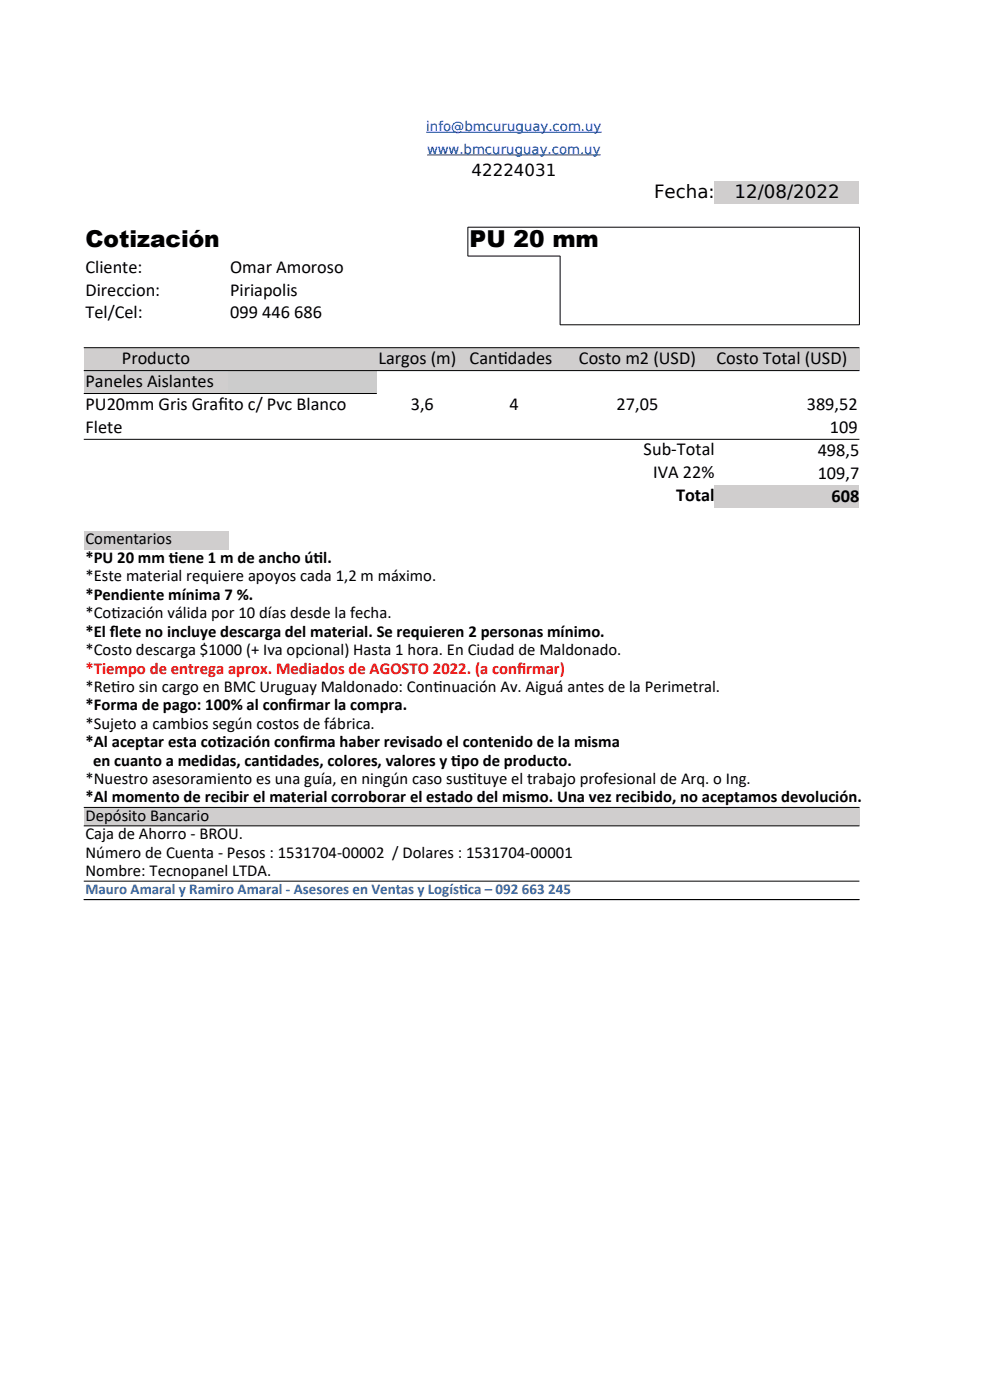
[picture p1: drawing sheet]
<svg xmlns="http://www.w3.org/2000/svg" width="210mm" height="297mm" viewBox="0 0 210 297" stroke-linecap="round" stroke-linejoin="round" font-family="sans-serif">
<defs><g id="words">
<g font-size="4.9">
<text x="18.1" y="52.5">Cotización</text>
<text x="99.6" y="52.5">PU 20 mm</text>
</g>
<g font-size="3.9">
<text x="138.7" y="42.1">Fecha:</text>
<text x="155.8" y="42.1">12/08/2022</text>
<text x="18.1" y="57.9">Cliente:</text>
<text x="48.8" y="57.9">Omar Amoroso</text>
<text x="18.1" y="62.7">Direccion:</text>
<text x="48.8" y="62.7">Piriapolis</text>
<text x="18.1" y="67.6">Tel/Cel:</text>
<text x="48.8" y="67.6">099 446 686</text>
<text x="25.9" y="77.3">Producto</text>
<text x="80.3" y="77.3">Largos (m)</text>
<text x="99.6" y="77.3">Cant</text>
<text x="105.6" y="77.3">idades</text>
<text x="122.8" y="77.3">Costo m2 (USD)</text>
<text x="152" y="77.3">Costo Total (USD)</text>
<text x="18.1" y="82.2">Paneles Aislantes</text>
<text x="18.1" y="87">PU20mm Gris Graf</text>
<text x="46.3" y="87">ito c/ Pvc Blanco</text>
<text x="87.1" y="87">3,6</text>
<text x="108.1" y="87">4</text>
<text x="130.8" y="87">27,05</text>
<text x="171.1" y="86.9">389,52</text>
<text x="18.1" y="91.9">Flete</text>
<text x="176" y="91.9">109</text>
<text x="136.5" y="96.6">Sub-Total</text>
<text x="138.6" y="101.5">IVA 22%</text>
<text x="173.5" y="96.7">498,5</text>
<text x="173.5" y="101.6">109,7</text>
<text x="143.4" y="106.3">Total</text>
<text x="176.4" y="106.4">608</text>
</g>
<g font-size="3.5">
<text x="100" y="37.3">42224031</text>
<text x="18.1" y="115.5">Comentarios</text>
<text x="18.1" y="119.4">*PU 20 mm t</text>
<text x="35.8" y="119.4">iene 1 m de ancho út</text>
<text x="66.5" y="119.4">il.</text>
<text x="18.1" y="123.3">*Este material requiere apoyos cada 1,2 m máximo.</text>
<text x="18.1" y="127.2">*Pendiente mínima 7 %.</text>
<text x="18.1" y="131.1">*Cot</text>
<text x="23.6" y="131.1">ización válida por 10 días desde la fecha.</text>
<text x="18.1" y="135">*El f</text>
<text x="23.3" y="135">lete no incluye descarga del material. Se requieren 2 personas mínimo.</text>
<text x="18.1" y="139">*Costo descarga $1000 (+ Iva opcional) Hasta 1 hora. En Ciudad de Maldonado.</text>
<text x="18.1" y="146.8">*Ret</text>
<text x="23.6" y="146.8">iro sin cargo en BMC Uruguay Maldonado: Cont</text>
<text x="91.9" y="146.8">inuación Av. Aiguá antes de la Perimetral.</text>
<text x="18.1" y="150.7">*Forma de pago: 100% al conf</text>
<text x="18.1" y="154.6">*Sujeto a cambios según costos de fábrica.</text>
<text x="61" y="150.7">irmar la compra.</text>
<text x="18.1" y="158.5">*Al aceptar esta cot</text>
<text x="46" y="158.5">ización conf</text>
<text x="63.4" y="158.5">irma haber revisado el contenido de la misma</text>
<text x="18.1" y="166.3">*Nuestro asesoramiento es una guía, en ningún caso sust</text>
<text x="19.7" y="162.4">en cuanto a medidas, cant</text>
<text x="57" y="162.4">idades, colores, valores y t</text>
<text x="95.7" y="162.4">ipo de producto.</text>
<text x="99.3" y="166.3">ituye el trabajo profesional de Arq. o Ing.</text>
<text x="18.1" y="170.2">*Al momento de recibir el material corroborar el estado del mismo. Una vez recibido, no aceptamos devolución.</text>
<text x="18.1" y="174.1">Depósito Bancario</text>
<text x="18.1" y="178.1">Caja de Ahorro - BROU.</text>
<text x="18.1" y="182">Número de Cuenta - Pesos : 1531704-00002 / Dolares : 1531704-00001</text>
<text x="18.1" y="185.9">Nombre: Tecnopanel LTDA.</text>
</g>
<g font-size="3.5" fill="#f10d0c">
<text x="18.1" y="142.9">*Tiempo de entrega aprox. Mediados de AGOSTO 2022. (a conf</text>
<text x="109.7" y="142.9">irmar)</text>
</g>
<g font-size="3.2" fill="#3465a4">
<text x="18.1" y="189.7">Mauro Amaral y Ramiro Amaral - Asesores en Ventas y Logíst</text>
<text x="97.4" y="189.7">ica – 092 663 245</text>
</g>
<g font-size="2.8" fill="#00f">
<text x="90.4" y="27.8">info@bmcuruguay.com.uy</text>
<text x="90.6" y="32.6">www.bmcuruguay.com.uy</text>
</g>
</g></defs>
<g fill="#d0cece">
<path d="M151.6 38.5h30.7v4.8h-30.7z" fill-rule="evenodd"/>
<path d="M17.8 73.7h164.5v4.9h-164.5z" fill-rule="evenodd"/>
<path d="M17.8 78.6h30.6v4.9h-30.6z" fill-rule="evenodd"/>
</g>
<path d="M48.4 78.6h31.5v4.9h-31.5z" fill-rule="evenodd" fill="#ccc"/>
<g fill="#d0cece">
<path d="M151.6 102.9h30.7v4.9h-30.7z" fill-rule="evenodd"/>
<path d="M17.8 112.6h30.6v3.9h-30.6z" fill-rule="evenodd"/>
<path d="M17.8 171.3h164.5v3.9h-164.5z" fill-rule="evenodd"/>
</g>
<g fill="none" stroke="#000" stroke-width=".21">
<path d="M99.2 48.2h83.1M99.2 54.3h19.6v14.6M99.3 48.2v6.1M182.3 48.2v20.7M17.8 73.8h164.5M17.8 78.6h164.5M118.8 68.9h63.5M17.8 83.5h62.1M17.8 93.2h164.5M17.8 171.3h164.5M17.8 175.2h164.5M17.8 186.9h164.5"/>
<path d="M17.8 190.8h164.5"/>
</g>
<path d="M90.4 28h37.2M90.6 32.9h36.9" fill="none" stroke="#00f" stroke-width=".21"/>
<use href="#words"/>
</svg>
